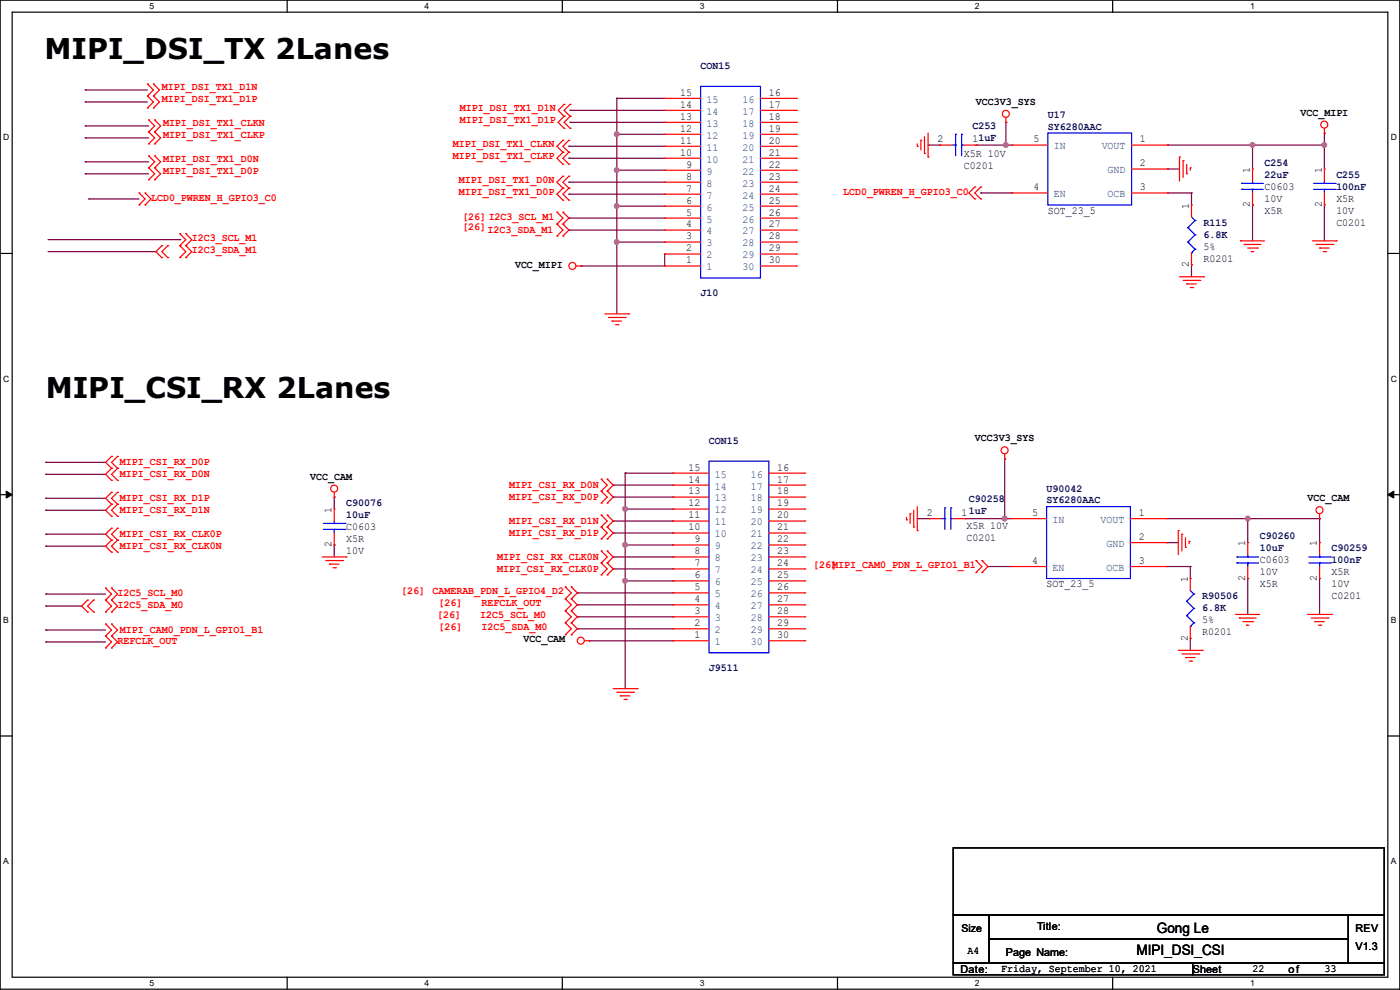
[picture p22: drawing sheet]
<svg xmlns="http://www.w3.org/2000/svg" width="297mm" height="210mm" viewBox="0 0 297 210" stroke-linecap="round" stroke-linejoin="round" font-family="sans-serif">
<defs><g id="words">
<g font-size="6.1">
<text x="9.4" y="12.4">MIPI_DSI_TX 2Lanes</text>
<text x="9.7" y="84.3">MIPI_CSI_RX 2Lanes</text>
</g>
<g font-size="3">
<text x="245.4" y="197.9">Gong Le</text>
<text x="241.1" y="202.7">MIPI_DSI_CSI</text>
</g>
<g font-size="2.3" fill="#000080">
<text x="148.6" y="14.6">CON15</text>
<text x="206.3" y="27.3">C253</text>
<text x="222.3" y="25">U17</text>
<text x="222.3" y="27.6">SY6280AAC</text>
<text x="268.3" y="35.2">C254</text>
<text x="268.3" y="37.7">22uF</text>
<text x="283.5" y="37.7">C255</text>
<text x="283.5" y="40.3">100nF</text>
<text x="255.3" y="47.9">R115</text>
<text x="255.3" y="50.4">6.8K</text>
<text x="148.6" y="62.9">J10</text>
<text x="150.4" y="94.1">CON15</text>
<text x="73.4" y="107.3">C90076</text>
<text x="205.5" y="106.6">C90258</text>
<text x="222" y="104.3">U90042</text>
<text x="222" y="106.8">SY6280AAC</text>
<text x="73.4" y="109.9">10uF</text>
<text x="267.2" y="114.4">C90260</text>
<text x="267.2" y="117">10uF</text>
<text x="282.5" y="117">C90259</text>
<text x="282.5" y="119.5">100nF</text>
<text x="255.1" y="127.1">R90506</text>
<text x="255.1" y="129.7">6.8K</text>
<text x="150.4" y="142.4">J9511</text>
</g>
<g font-size="2.3" fill="#f00">
<text x="34.3" y="21.7">MIPI_DSI_TX1_D1P</text>
<text x="34.3" y="19.2">MIPI_DSI_TX1_D1N</text>
<text x="97.6" y="23.5">MIPI_DSI_TX1_D1N</text>
<text x="34.6" y="29.3">MIPI_DSI_TX1_CLKP</text>
<text x="34.6" y="26.8">MIPI_DSI_TX1_CLKN</text>
<text x="97.6" y="26">MIPI_DSI_TX1_D1P</text>
<text x="34.6" y="34.4">MIPI_DSI_TX1_D0N</text>
<text x="96.1" y="33.7">MIPI_DSI_TX1_CLKP</text>
<text x="96.1" y="31.1">MIPI_DSI_TX1_CLKN</text>
<text x="34.6" y="37">MIPI_DSI_TX1_D0P</text>
<text x="97.3" y="41.3">MIPI_DSI_TX1_D0P</text>
<text x="97.3" y="38.7">MIPI_DSI_TX1_D0N</text>
<text x="178.9" y="41.3">LCD0_PWREN_H_GPIO3_C0</text>
<text x="32" y="42.5">LCD0_PWREN_H_GPIO3_C0</text>
<text x="98.1" y="46.6">[26] I2C3_SCL_M1</text>
<text x="40.7" y="53.7">I2C3_SDA_M1</text>
<text x="40.7" y="51.2">I2C3_SCL_M1</text>
<text x="98.1" y="48.9">[26]I2C3_SDA_M1</text>
<text x="25.4" y="98.7">MIPI_CSI_RX_D0P</text>
<text x="25.4" y="101.2">MIPI_CSI_RX_D0N</text>
<text x="25.4" y="106.3">MIPI_CSI_RX_D1P</text>
<text x="108" y="106">MIPI_CSI_RX_D0P</text>
<text x="108" y="103.5">MIPI_CSI_RX_D0N</text>
<text x="25.4" y="108.8">MIPI_CSI_RX_D1N</text>
<text x="25.4" y="113.9">MIPI_CSI_RX_CLK0P</text>
<text x="108" y="111.1">MIPI_CSI_RX_D1N</text>
<text x="108" y="113.7">MIPI_CSI_RX_D1P</text>
<text x="25.4" y="116.5">MIPI_CSI_RX_CLK0N</text>
<text x="105.5" y="118.7">MIPI_CSI_RX_CLK0N</text>
<text x="105.5" y="121.3">MIPI_CSI_RX_CLK0P</text>
<text x="172.5" y="120.5">[26]MIPI_CAM0_PDN_L_GPIO1_B1</text>
<text x="24.9" y="128.9">I2C5_SDA_M0</text>
<text x="24.9" y="126.4">I2C5_SCL_M0</text>
<text x="85.1" y="126.1">[26] CAMERAB_PDN_L_GPIO4_D2</text>
<text x="92.8" y="131.2">[26]</text>
<text x="93" y="128.7">[26]</text>
<text x="101.9" y="131.2">I2C5_SCL_M0</text>
<text x="102.2" y="128.7">REFCLK_OUT</text>
<text x="24.9" y="136.5">REFCLK_OUT</text>
<text x="25.4" y="134.2">MIPI_CAM0_PDN_L_GPIO1_B1</text>
<text x="93" y="133.7">[26]</text>
<text x="102.2" y="133.7">I2C5_SDA_M0</text>
</g>
<g font-size="2.3">
<text x="144.3" y="22.9">14</text>
<text x="144.3" y="20.3">15</text>
<text x="163.1" y="20.3">16</text>
<text x="163.1" y="22.9">17</text>
<text x="207.1" y="22.2">VCC3V3_SYS</text>
<text x="144.3" y="27.9">12</text>
<text x="144.3" y="25.4">13</text>
<text x="163.1" y="25.4">18</text>
<text x="163.1" y="27.9">19</text>
<text x="275.9" y="24.5">VCC_MIPI</text>
<text x="144.3" y="33">10</text>
<text x="144.3" y="30.5">11</text>
<text x="145.6" y="35.6">9</text>
<text x="163.1" y="30.5">20</text>
<text x="163.1" y="33">21</text>
<text x="163.1" y="35.6">22</text>
<text x="198.9" y="30.2">2</text>
<text x="204.5" y="35.9">C0201</text>
<text x="204.5" y="33.4">X5R 10V</text>
<text x="206.3" y="30.2">11uF</text>
<text x="219.2" y="30.2">5</text>
<text x="241.9" y="35.3">2</text>
<text x="241.9" y="30.2">1</text>
<text x="145.6" y="40.6">7</text>
<text x="145.6" y="38.1">8</text>
<text x="163.1" y="38.1">23</text>
<text x="163.1" y="40.6">24</text>
<text x="219.2" y="40.4">4</text>
<text x="241.9" y="40.4">3</text>
<text x="265.2" y="36.6" transform="rotate(-90 265.2 36.6)">1</text>
<text x="268.3" y="40.3">C0603</text>
<text x="280.4" y="36.6" transform="rotate(-90 280.4 36.6)">1</text>
<text x="145.6" y="45.7">5</text>
<text x="145.6" y="43.2">6</text>
<text x="163.1" y="43.2">25</text>
<text x="163.1" y="45.7">26</text>
<text x="222.3" y="45.3">SOT_23_5</text>
<text x="252.2" y="44.2" transform="rotate(-90 252.2 44.2)">1</text>
<text x="265.2" y="44" transform="rotate(-90 265.2 44)">2</text>
<text x="268.3" y="45.3">X5R</text>
<text x="268.3" y="42.8">10V</text>
<text x="280.4" y="44" transform="rotate(-90 280.4 44)">2</text>
<text x="283.5" y="47.9">C0201</text>
<text x="283.5" y="42.8">X5R</text>
<text x="283.5" y="45.3">10V</text>
<text x="145.6" y="53.3">2</text>
<text x="145.6" y="50.8">3</text>
<text x="145.6" y="48.3">4</text>
<text x="163.1" y="48.3">27</text>
<text x="163.1" y="50.8">28</text>
<text x="163.1" y="53.3">29</text>
<text x="255.3" y="53">5%</text>
<text x="109.3" y="56.8">VCC_MIPI</text>
<text x="145.6" y="55.9">1</text>
<text x="163.1" y="55.9">30</text>
<text x="252.2" y="56.7" transform="rotate(-90 252.2 56.7)">2</text>
<text x="255.3" y="55.5">R0201</text>
<text x="206.8" y="93.6">VCC3V3_SYS</text>
<text x="65.8" y="101.7">VCC_CAM</text>
<text x="146.1" y="99.8">15</text>
<text x="164.9" y="99.8">16</text>
<text x="146.1" y="107.4">12</text>
<text x="146.1" y="104.9">13</text>
<text x="146.1" y="102.4">14</text>
<text x="164.9" y="102.4">17</text>
<text x="164.9" y="104.9">18</text>
<text x="164.9" y="107.4">19</text>
<text x="277.4" y="106.3">VCC_CAM</text>
<text x="70.4" y="108.8" transform="rotate(-90 70.4 108.8)">1</text>
<text x="73.4" y="112.4">C0603</text>
<text x="146.1" y="112.5">10</text>
<text x="146.1" y="110">11</text>
<text x="164.9" y="110">20</text>
<text x="164.9" y="112.5">21</text>
<text x="196.6" y="109.5">2</text>
<text x="204" y="109.5">11uF</text>
<text x="205" y="112.1">X5R 10V</text>
<text x="219" y="109.5">5</text>
<text x="241.6" y="109.5">1</text>
<text x="70.4" y="116.1" transform="rotate(-90 70.4 116.1)">2</text>
<text x="73.4" y="114.9">X5R</text>
<text x="73.4" y="117.5">10V</text>
<text x="147.4" y="117.6">8</text>
<text x="147.4" y="115.1">9</text>
<text x="164.9" y="115.1">22</text>
<text x="164.9" y="117.6">23</text>
<text x="205" y="114.7">C0201</text>
<text x="219" y="119.6">4</text>
<text x="241.6" y="119.6">3</text>
<text x="241.6" y="114.6">2</text>
<text x="264.2" y="115.9" transform="rotate(-90 264.2 115.9)">1</text>
<text x="267.2" y="119.5">C0603</text>
<text x="279.4" y="115.9" transform="rotate(-90 279.4 115.9)">1</text>
<text x="147.4" y="125.2">5</text>
<text x="147.4" y="122.7">6</text>
<text x="147.4" y="120.1">7</text>
<text x="164.9" y="120.1">24</text>
<text x="164.9" y="122.7">25</text>
<text x="164.9" y="125.2">26</text>
<text x="222" y="124.6">SOT_23_5</text>
<text x="252" y="123.5" transform="rotate(-90 252 123.5)">1</text>
<text x="264.2" y="123.2" transform="rotate(-90 264.2 123.2)">2</text>
<text x="267.2" y="124.6">X5R</text>
<text x="267.2" y="122">10V</text>
<text x="279.4" y="123.2" transform="rotate(-90 279.4 123.2)">2</text>
<text x="282.5" y="122">X5R</text>
<text x="282.5" y="124.6">10V</text>
<text x="147.4" y="130.3">3</text>
<text x="147.4" y="127.8">4</text>
<text x="164.9" y="127.8">27</text>
<text x="164.9" y="130.3">28</text>
<text x="282.5" y="127.1">C0201</text>
<text x="111" y="136.3">VCC_CAM</text>
<text x="147.4" y="135.4">1</text>
<text x="147.4" y="132.8">2</text>
<text x="164.9" y="132.8">29</text>
<text x="164.9" y="135.4">30</text>
<text x="252" y="135.9" transform="rotate(-90 252 135.9)">2</text>
<text x="255.1" y="134.7">R0201</text>
<text x="255.1" y="132.2">5%</text>
<text x="220" y="197.2">Title:</text>
<text x="287.6" y="197.7">REV</text>
<text x="205.3" y="202.3">A4</text>
<text x="213.4" y="202.8">Page Name:</text>
<text x="287.6" y="201.5">V1.3</text>
<text x="203.8" y="206.3">Date:</text>
<text x="212.4" y="206.1">Friday, September 10, 2021</text>
<text x="253" y="206.3">Sheet</text>
<text x="265.7" y="206.1">22</text>
<text x="273.3" y="206.3">of</text>
<text x="281" y="206.1">33</text>
</g>
<g font-size="2.3" fill="#004080">
<text x="149.9" y="21.8">15</text>
<text x="157.5" y="21.8">16</text>
<text x="149.9" y="29.4">12</text>
<text x="149.9" y="26.9">13</text>
<text x="149.9" y="24.3">14</text>
<text x="157.5" y="24.3">17</text>
<text x="157.5" y="26.9">18</text>
<text x="157.5" y="29.4">19</text>
<text x="149.9" y="34.5">10</text>
<text x="149.9" y="32">11</text>
<text x="157.5" y="32">20</text>
<text x="157.5" y="34.5">21</text>
<text x="223.6" y="31.7">IN</text>
<text x="233.7" y="31.7">VOUT</text>
<text x="149.9" y="39.6">8</text>
<text x="149.9" y="37">9</text>
<text x="157.5" y="37">22</text>
<text x="157.5" y="39.6">23</text>
<text x="223.6" y="41.9">EN</text>
<text x="235" y="41.9">OCB</text>
<text x="235" y="36.8">GND</text>
<text x="149.9" y="47.2">5</text>
<text x="149.9" y="44.7">6</text>
<text x="149.9" y="42.1">7</text>
<text x="157.5" y="42.1">24</text>
<text x="157.5" y="44.7">25</text>
<text x="157.5" y="47.2">26</text>
<text x="149.9" y="52.3">3</text>
<text x="149.9" y="49.7">4</text>
<text x="157.5" y="49.7">27</text>
<text x="157.5" y="52.3">28</text>
<text x="149.9" y="57.4">1</text>
<text x="149.9" y="54.8">2</text>
<text x="157.5" y="54.8">29</text>
<text x="157.5" y="57.4">30</text>
<text x="151.7" y="101.3">15</text>
<text x="159.3" y="101.3">16</text>
<text x="151.7" y="106.4">13</text>
<text x="151.7" y="103.8">14</text>
<text x="159.3" y="103.8">17</text>
<text x="159.3" y="106.4">18</text>
<text x="151.7" y="111.5">11</text>
<text x="151.7" y="108.9">12</text>
<text x="159.3" y="108.9">19</text>
<text x="159.3" y="111.5">20</text>
<text x="223.3" y="111">IN</text>
<text x="233.5" y="111">VOUT</text>
<text x="151.7" y="119.1">8</text>
<text x="151.7" y="116.5">9</text>
<text x="151.7" y="114">10</text>
<text x="159.3" y="114">21</text>
<text x="159.3" y="116.5">22</text>
<text x="159.3" y="119.1">23</text>
<text x="234.7" y="116">GND</text>
<text x="151.7" y="124.2">6</text>
<text x="151.7" y="121.6">7</text>
<text x="159.3" y="121.6">24</text>
<text x="159.3" y="124.2">25</text>
<text x="223.3" y="121.1">EN</text>
<text x="234.7" y="121.1">OCB</text>
<text x="151.7" y="131.8">3</text>
<text x="151.7" y="129.2">4</text>
<text x="151.7" y="126.7">5</text>
<text x="159.3" y="126.7">26</text>
<text x="159.3" y="129.2">27</text>
<text x="159.3" y="131.8">28</text>
<text x="151.7" y="136.9">1</text>
<text x="151.7" y="134.3">2</text>
<text x="159.3" y="134.3">29</text>
<text x="159.3" y="136.9">30</text>
</g>
<text font-size="2.2" x="204" y="197.7">Size</text>
<g font-size="1.8">
<text x="31.7" y="1.9">5</text>
<text x="90.1" y="1.9">4</text>
<text x="148.5" y="1.9">3</text>
<text x="206.8" y="1.9">2</text>
<text x="265.2" y="1.9">1</text>
<text x=".7" y="29.8">D</text>
<text x="295.1" y="29.8">D</text>
<text x=".7" y="80.9">C</text>
<text x="295.1" y="80.9">C</text>
<text x=".7" y="132.1">B</text>
<text x="295.1" y="132.1">B</text>
<text x=".7" y="183.3">A</text>
<text x="295.1" y="183.3">A</text>
<text x="31.7" y="209.2">5</text>
<text x="90.1" y="209.2">4</text>
<text x="148.5" y="209.2">3</text>
<text x="206.8" y="209.2">2</text>
<text x="265.2" y="209.2">1</text>
</g>
</g></defs>
<path d="M0 0h297v209.8h-297zM2.6 2.6h291.8v204.7h-291.8z" fill="none" stroke="#000" stroke-width=".25"/>
<g fill="#fff">
<path d="M31.7 .3h1v2h-1z"/>
<path d="M31.7 207.6h1v1.9h-1z"/>
</g>
<path d="M60.9 0v2.6M60.9 207.3v2.5" fill="none" stroke="#000" stroke-width=".25"/>
<g fill="#fff">
<path d="M90.1 .3h1v2h-1z"/>
<path d="M90.1 207.6h1v1.9h-1z"/>
</g>
<path d="M119.3 0v2.6M119.3 207.3v2.5" fill="none" stroke="#000" stroke-width=".25"/>
<g fill="#fff">
<path d="M148.5 .3h.9v2h-.9z"/>
<path d="M148.5 207.6h.9v1.9h-.9z"/>
</g>
<path d="M177.7 0v2.6M177.7 207.3v2.5" fill="none" stroke="#000" stroke-width=".25"/>
<g fill="#fff">
<path d="M206.8 .3h1v2h-1z"/>
<path d="M206.8 207.6h1v1.9h-1z"/>
</g>
<path d="M236.1 0v2.6M236.1 207.3v2.5" fill="none" stroke="#000" stroke-width=".25"/>
<g fill="#fff">
<path d="M265.2 .3h1v2h-1z"/>
<path d="M265.2 207.6h1v1.9h-1z"/>
<path d="M.7 28.2h1.2v1.9h-1.2z"/>
<path d="M295.1 28.2h1.2v1.9h-1.2z"/>
<path d="M.7 79.3h1.2v2h-1.2z"/>
<path d="M295.1 79.3h1.2v2h-1.2z"/>
</g>
<path d="M0 53.8h2.6M294.4 53.8h2.6" fill="none" stroke="#000" stroke-width=".25"/>
<g fill="#fff">
<path d="M.7 130.5h1.2v2h-1.2z"/>
<path d="M295.1 130.5h1.1v2h-1.1z"/>
</g>
<path d="M0 104.9h2.6M294.4 104.9h2.6" fill="none" stroke="#000" stroke-width=".25"/>
<path d="M1.3 104.2l1.3 .7-1.3 .8zM294.4 104.9l1.3-.7v1.5z" fill="#000" stroke="#000" stroke-width=".21"/>
<g fill="#fff">
<path d="M.7 181.7h1.2v2h-1.2z"/>
<path d="M295.1 181.7h1.1v2h-1.1z"/>
</g>
<path d="M0 156.1h2.6M294.4 156.1h2.6M202.2 179.9h91.5v14.2h-91.5zM202.2 194.1h7.6v10.2h-7.6zM209.8 194.1h76.2v5.1h-76.2zM209.8 199.2h76.2v5.1h-76.2zM286 194.1h7.7v10.2h-7.7zM202.2 204.3h50.8v2.5h-50.8zM253 204.3h40.7v2.5h-40.7z" fill="none" stroke="#000" stroke-width=".25"/>
<g fill="none" stroke="#800040" stroke-width=".25">
<path d="M18.1 19.1h.1M18.1 19.1h13.2M18.1 26.7h.1M18.1 29.3h.1M18.1 21.6h.1M18.1 36.9h.1M18.1 34.3h.1M18.1 26.7h13.4M18.1 29.3h13.4M18.1 21.6h13.2M18.1 36.9h13.4M18.1 34.3h13.4"/>
<path d="M120.7 31h.1M120.7 33.6h.1M120.7 38.7h.1M120.7 31h20.3M120.7 33.6h20.3M120.7 38.7h20.3M120.9 26h.1M120.9 23.4h.1M120.9 26h20.1M120.9 23.4h20.1M130.9 20.9h.1M130.9 36.1h.1"/>
<path d="M130.9 28.5h.1M130.9 20.9h10.1M130.9 20.9v45.7M130.9 36.1h10.1M130.9 28.5h10.1M196.9 30.8h.1M196.9 30.8h2.5M207.1 30.8h.1M207.1 30.8h7.6M213.4 26h.1M213.4 30.8h.1M213.4 26v4.8"/>
<path d="M247.7 30.8h.1M247.7 35.9h.1M247.7 30.8h33.3M247.7 35.9h2.5M265.7 30.8h.1M265.7 30.8v5.1M281 28.2h.1M281 30.8h.1M281 28.2v7.7M10.2 50.8h27.9M10.2 53.4h22.9M18.8 42.2h.1"/>
<path d="M18.8 42.2h10.7M33.1 53.4h.1M38.1 50.8h.1M120.7 41.2h.1M120.7 48.8h.1M120.7 46.3h.1M120.7 41.2h20.3M120.7 48.8h20.3M120.7 46.3h20.3M123.2 56.4h.1M130.9 43.7h.1M130.9 51.4h.1"/>
<path d="M130.9 43.7h10.1M130.9 51.4h10.1M141 53.9h.1M141 53.9v2.5h-17.8M208.1 40.9h.1M208.1 40.9h6.6M247.7 40.9h.1M247.7 40.9h5.1M252.8 56.2h.1M252.8 40.9h.1M252.8 40.9v2.6M252.8 56.2v2.5"/>
<path d="M265.7 43.5h.1M265.7 43.5v7.6M281 43.5h.1M281 43.5v7.6M9.7 98.1h.1M9.7 98.1h12.7M213.1 97.3h.1M213.1 97.3v12.7M9.7 115.9h.1M9.7 113.3h.1M9.7 108.2h.1M9.7 105.7h.1"/>
<path d="M9.7 100.6h.1M9.7 115.9h12.7M9.7 113.3h12.7M9.7 108.2h12.7M9.7 105.7h12.7M9.7 100.6h12.7M70.9 115.6h.1M70.9 105.5h.1M70.9 105.5v2.5M70.9 115.6v2.6M130.1 118.2h.1M130.1 113.1h.1"/>
<path d="M130.1 110.5h.1M130.1 102.9h.1M130.1 105.5h.1M130.1 118.2h12.7M130.1 113.1h12.7M130.1 110.5h12.7M130.1 102.9h12.7M130.1 105.5h12.7M132.6 100.4h.1M132.6 115.6h.1M132.6 108h.1M132.6 100.4h10.2"/>
<path d="M132.6 100.4v45.7M132.6 115.6h10.2M132.6 108h10.2M194.6 110h.1M194.6 110h2.5M204.8 110h.1M204.8 110h9.6M213.1 110h.1M247.4 115.1h.1M247.4 110h32.6M247.4 115.1h2.6M264.7 110h.1"/>
<path d="M264.7 110v5.1M280 110h.1M280 110v5.1M9.7 136.2h.1M9.7 128.6h.1M9.7 126h.1M9.7 133.6h.1M9.7 136.2h12.7M9.7 128.6h7.6M9.7 126h12.7M9.7 133.6h12.7M122.5 128.3h.1"/>
<path d="M122.5 125.8h.1M122.5 133.4h.1M122.5 130.9h.1M122.5 128.3h20.3M122.5 125.8h20.3M122.5 133.4h20.3M122.5 130.9h20.3M125 135.9h.1M125 135.9h17.8M130.1 120.7h.1M130.1 120.7h12.7M132.6 123.2h.1"/>
<path d="M132.6 123.2h10.2M209.6 120.2h.1M209.6 120.2h4.8M247.4 120.2h.1M247.4 120.2h5.1M252.5 135.4h.1M252.5 120.2h.1M252.5 120.2v2.5M252.5 135.4v2.6M264.7 122.7h.1M264.7 122.7v7.6M280 122.7h.1"/>
<path d="M280 122.7v7.6"/>
</g>
<g fill="#f0f" stroke="#f0f" stroke-width=".25">
<circle cx="130.8" cy="43.7" r=".49"/>
<circle cx="130.8" cy="36.1" r=".49"/>
<circle cx="130.8" cy="28.5" r=".49"/>
<circle cx="130.8" cy="51.3" r=".49"/>
<circle cx="265.7" cy="30.8" r=".49"/>
<circle cx="280.9" cy="30.8" r=".49"/>
<circle cx="213.4" cy="30.8" r=".49"/>
<circle cx="132.6" cy="108" r=".49"/>
<circle cx="132.6" cy="123.2" r=".49"/>
<circle cx="132.6" cy="115.6" r=".49"/>
<circle cx="264.7" cy="110" r=".49"/>
<circle cx="213.1" cy="110" r=".49"/>
</g>
<g fill="none" stroke="#f00" stroke-width=".25">
<path d="M31.3 17.8h.1M31.3 17.8l1.3 1.3-1.3 1.3M32.6 17.8h.1M32.6 17.8l1.2 1.3-1.2 1.3M31.3 20.4h.1M31.3 22.9h.1M31.3 20.4l1.3 1.2-1.3 1.3M31.5 35.6h.1M31.5 38.1h.1M31.5 33.1h.1M31.5 28h.1M31.5 30.5h.1"/>
<path d="M31.5 25.4h.1M31.5 35.6l1.3 1.3-1.3 1.2M31.5 33.1l1.3 1.2-1.3 1.3M31.5 28l1.3 1.3-1.3 1.2M31.5 25.4l1.3 1.3-1.3 1.3M32.6 20.4h.1M32.6 22.9h.1M32.6 20.4l1.2 1.2-1.2 1.3M32.8 35.6h.1M32.8 38.1h.1M32.8 33.1h.1M32.8 28h.1"/>
<path d="M32.8 30.5h.1M32.8 25.4h.1M32.8 35.6l1.3 1.3-1.3 1.2M32.8 33.1l1.3 1.2-1.3 1.3M32.8 28l1.3 1.3-1.3 1.2M32.8 25.4l1.3 1.3-1.3 1.3M119.4 39.9h.1M119.4 37.4h.1M119.4 32.3h.1M119.4 34.8h.1M119.4 29.8h.1M119.4 39.9l-1.2 1.3 1.2 1.3"/>
<path d="M119.4 37.4l-1.2 1.3 1.2 1.2M119.4 32.3l-1.2 1.3 1.2 1.2M119.4 29.8l-1.2 1.2 1.2 1.3M119.7 24.7h.1M119.7 27.2h.1M119.7 22.1h.1M119.7 24.7l-1.3 1.3 1.3 1.2M119.7 22.1l-1.3 1.3 1.3 1.3M120.7 39.9h.1M120.7 37.4h.1M120.7 32.3h.1M120.7 34.8h.1"/>
<path d="M120.7 29.8h.1M120.7 39.9l-1.3 1.3 1.3 1.3M120.7 37.4l-1.3 1.3 1.3 1.2M120.7 32.3l-1.3 1.3 1.3 1.2M120.7 29.8l-1.3 1.2 1.3 1.3M120.9 24.7h.1M120.9 27.2h.1M120.9 22.1h.1M120.9 24.7l-1.2 1.3 1.2 1.2M120.9 22.1l-1.2 1.3 1.2 1.3M141 38.7h.1M141 36.1h.1"/>
<path d="M141 33.6h.1M141 31h.1M141 28.5h.1M141 26h.1M141 23.4h.1M141 20.9h.1M141 38.7h7.6M141 36.1h7.6M141 33.6h7.6M141 31h7.6M141 28.5h7.6M141 26h7.6"/>
<path d="M141 23.4h7.6M141 20.9h7.6M161.3 38.7h7.7M161.3 36.1h7.7M161.3 33.6h7.7M161.3 31h7.7M161.3 28.5h7.7M161.3 26h7.7M161.3 23.4h7.7M161.3 20.9h7.7M169 20.9h.1M169 23.4h.1"/>
<path d="M169 26h.1M169 28.5h.1M169 31h.1M169 33.6h.1M169 36.1h.1M169 38.7h.1M194.6 31h.1M194.6 30.5v.5M195.4 29.8h.1M195.4 29.8v2M196.1 32.6h.1M196.1 29v3.6"/>
<path d="M196.9 33.3h.1M196.9 28.2v5.1M199.4 30.8h.1M199.4 30.8h2.6M204.5 30.8h2.6M206.8 39.7h.1M206.8 39.7l-1.3 1.2 1.3 1.3M207.1 30.8h.1M208.1 39.7h.1M208.1 39.7l-1.3 1.2 1.3 1.3M213.4 26h.1M213.4 24.9v1.1"/>
<path d="M214.7 30.8h.1M214.7 30.8h7.6M240.1 30.8h7.6M240.1 35.9h7.6M247.7 35.9h.1M247.7 30.8h.1M250.2 33.3h.1M250.2 33.3v5.1M251 34.1h.1M251 34.1v3.5M251.8 36.9h.1M251.8 34.8v2.1"/>
<path d="M252.5 35.6h.1M252.5 35.6v.5M265.7 35.9h.1M265.7 35.9v2.5M281 28.2h.1M281 35.9h.1M281 27.2v1M281 35.9v2.5M29.5 43.5h.1M29.5 40.9h.1M29.5 40.9l1.3 1.3-1.3 1.3M30.8 43.5h.1"/>
<path d="M30.8 40.9h.1M30.8 40.9l1.2 1.3-1.2 1.3M34.3 54.7h.1M34.3 52.1h.1M34.3 52.1l-1.2 1.3 1.2 1.3M35.6 52.1h.1M35.6 54.7h.1M35.6 52.1l-1.3 1.3 1.3 1.3M38.1 52.1h.1M38.1 54.7h.1M38.1 49.6h.1M38.1 52.1l1.3 1.3-1.3 1.3"/>
<path d="M38.1 49.6l1.3 1.2-1.3 1.3M39.4 52.1h.1M39.4 54.7h.1M39.4 49.6h.1M39.4 52.1l1.3 1.3-1.3 1.3M39.4 49.6l1.3 1.2-1.3 1.3M118.2 50.1h.1M118.2 47.5h.1M118.2 45h.1M118.2 47.5l1.2 1.3-1.2 1.3M118.2 45l1.2 1.3-1.2 1.2M119.4 47.5h.1"/>
<path d="M119.4 50.1h.1M119.4 45h.1M119.4 42.5h.1M119.4 47.5l1.3 1.3-1.3 1.3M119.4 45l1.3 1.3-1.3 1.2M120.7 42.5h.1M122.2 56.4h1M123.2 56.4h.1M141 56.4h.1M141 53.9h.1M141 51.4h.1M141 48.8h.1"/>
<path d="M141 46.3h.1M141 43.7h.1M141 41.2h.1M141 56.4h7.6M141 53.9h7.6M141 51.4h7.6M141 48.8h7.6M141 46.3h7.6M141 43.7h7.6M141 41.2h7.6M161.3 56.4h7.7M161.3 53.9h7.7"/>
<path d="M161.3 51.4h7.7M161.3 48.8h7.7M161.3 46.3h7.7M161.3 43.7h7.7M161.3 41.2h7.7M169 41.2h.1M169 43.7h.1M169 46.3h.1M169 48.8h.1M169 51.4h.1M169 53.9h.1M169 56.4h.1"/>
<path d="M206.8 42.2h.1M208.1 42.2h.1M214.7 40.9h.1M214.7 40.9h7.6M240.1 40.9h7.6M247.7 40.9h.1M250.2 58.7h5.1M251 59.5h3.6M252.8 43.5h.1M252.8 56.2h.1M252.8 43.5v2.5M252.8 53.6v2.6"/>
<path d="M254.6 59.5h.1M255.3 58.7h.1M263.2 51.1h.1M263.2 51.1h5.1M263.9 51.9h.1M263.9 51.9h3.6M264.7 52.6h2M265.5 53.4h.1M265.5 53.4h.5M265.7 43.5h.1M265.7 40.9v2.6M266.7 52.6h.1"/>
<path d="M278.4 51.1h5.1M279.2 51.9h3.5M280 52.6h.1M280 52.6h2M280.7 53.4h.5M281 43.5h.1M281 40.9v2.6M281.2 53.4h.1M282.7 51.9h.1M283.5 51.1h.1M128.3 66.6h5.1M129.1 67.4h3.5"/>
<path d="M129.8 68.1h.1M129.8 68.1h2.1M130.6 68.9h.5M131.1 68.9h.1M132.6 67.4h.1M133.4 66.6h.1M251.8 60.2h.1M251.8 60.2h2M252.5 61h.5M253 61h.1M23.7 96.8h.1M23.7 99.4h.1"/>
<path d="M23.7 96.8l-1.3 1.3 1.3 1.3M23.7 99.4l-1.3 1.2 1.3 1.3M24.9 99.4h.1M24.9 96.8h.1M24.9 96.8l-1.2 1.3 1.2 1.3M24.9 99.4l-1.2 1.2 1.2 1.3M213.1 97.3h.1M213.1 96.3v1M23.7 101.9h.1M23.7 104.4h.1M23.7 107h.1M23.7 109.5h.1"/>
<path d="M23.7 112.1h.1M23.7 114.6h.1M23.7 117.1h.1M23.7 104.4l-1.3 1.3 1.3 1.3M23.7 107l-1.3 1.2 1.3 1.3M23.7 112.1l-1.3 1.2 1.3 1.3M23.7 114.6l-1.3 1.3 1.3 1.2M24.9 101.9h.1M24.9 107h.1M24.9 104.4h.1M24.9 109.5h.1M24.9 114.6h.1"/>
<path d="M24.9 112.1h.1M24.9 117.1h.1M24.9 104.4l-1.2 1.3 1.2 1.3M24.9 107l-1.2 1.2 1.2 1.3M24.9 112.1l-1.2 1.2 1.2 1.3M24.9 114.6l-1.2 1.3 1.2 1.2M68.4 118.2h5M69.1 118.9h3.6M69.9 119.7h.1M69.9 119.7h2M70.9 105.5h.1M70.9 108h.1"/>
<path d="M70.9 115.6h.1M70.9 104.4v1.1M70.9 108v2.5M70.9 113.1v2.5M72.7 118.9h.1M73.4 118.2h.1M127.6 106.7h.1M127.6 104.2h.1M127.6 101.6h.1M127.6 111.8h.1M127.6 109.3h.1M127.6 114.3h.1"/>
<path d="M127.6 119.4h.1M127.6 116.9h.1M127.6 104.2l1.2 1.3-1.2 1.2M127.6 101.6l1.2 1.3-1.2 1.3M127.6 109.3l1.2 1.2-1.2 1.3M127.6 111.8l1.2 1.3-1.2 1.2M127.6 116.9l1.2 1.3-1.2 1.2M127.6 119.4l1.2 1.3-1.2 1.3M128.8 104.2h.1M128.8 106.7h.1M128.8 101.6h.1M128.8 109.3h.1"/>
<path d="M128.8 111.8h.1M128.8 114.3h.1M128.8 116.9h.1M128.8 119.4h.1M128.8 104.2l1.3 1.3-1.3 1.2M128.8 101.6l1.3 1.3-1.3 1.3M128.8 109.3l1.3 1.2-1.3 1.3M128.8 111.8l1.3 1.3-1.3 1.2M128.8 116.9l1.3 1.3-1.3 1.2M128.8 119.4l1.3 1.3-1.3 1.3M142.8 118.2h.1M142.8 115.6h.1"/>
<path d="M142.8 113.1h.1M142.8 110.5h.1M142.8 108h.1M142.8 105.5h.1M142.8 102.9h.1M142.8 100.4h.1M142.8 118.2h7.6M142.8 115.6h7.6M142.8 113.1h7.6M142.8 110.5h7.6M142.8 108h7.6M142.8 105.5h7.6"/>
<path d="M142.8 102.9h7.6M142.8 100.4h7.6M163.1 118.2h7.6M163.1 115.6h7.6M163.1 113.1h7.6M163.1 110.5h7.6M163.1 108h7.6M163.1 105.5h7.6M163.1 102.9h7.6M163.1 100.4h7.6M170.7 100.4h.1M170.7 102.9h.1"/>
<path d="M170.7 105.5h.1M170.7 108h.1M170.7 110.5h.1M170.7 113.1h.1M170.7 115.6h.1M170.7 118.2h.1M192.3 110.3h.1M192.3 109.8v.5M193.1 109h.1M193.1 109v2M193.8 111.8h.1M193.8 108.2v3.6"/>
<path d="M194.6 112.6h.1M194.6 107.5v5.1M197.1 110h.1M197.1 110h2.6M202.2 110h2.6M204.8 110h.1M207.1 118.9h.1M207.1 118.9l1.2 1.3-1.2 1.3M208.3 118.9h.1M208.3 118.9l1.3 1.3-1.3 1.3M214.4 110h.1M214.4 110h7.6"/>
<path d="M239.8 110h7.6M239.8 115.1h7.6M247.4 115.1h.1M247.4 110h.1M250 112.6h.1M250 112.6v5M250.7 113.3h.1M250.7 113.3v3.6M251.5 116.1h.1M251.5 114.1v2M252.3 114.9h.1M252.3 114.9v.5"/>
<path d="M264.7 115.1h.1M264.7 115.1v2.5M280 110h.1M280 115.1h.1M280 109v1M280 115.1v2.5M18.6 129.8h.1M18.6 127.3h.1M18.6 127.3l-1.3 1.3 1.3 1.2M19.9 127.3h.1M19.9 129.8h.1M19.9 127.3l-1.3 1.3 1.3 1.2"/>
<path d="M22.4 137.5h.1M22.4 134.9h.1M22.4 127.3h.1M22.4 129.8h.1M22.4 124.8h.1M22.4 132.4h.1M22.4 134.9l1.3 1.3-1.3 1.3M22.4 132.4l1.3 1.2-1.3 1.3M22.4 127.3l1.3 1.3-1.3 1.2M22.4 124.8l1.3 1.2-1.3 1.3M23.7 137.5h.1M23.7 134.9h.1"/>
<path d="M23.7 127.3h.1M23.7 129.8h.1M23.7 124.8h.1M23.7 132.4h.1M23.7 134.9l1.2 1.3-1.2 1.3M23.7 127.3l1.2 1.3-1.2 1.2M23.7 124.8l1.2 1.2-1.2 1.3M23.7 132.4l1.2 1.2-1.2 1.3M70.7 120.4h.5M71.2 120.4h.1M119.9 129.6h.1M119.9 127h.1"/>
<path d="M119.9 124.5h.1M119.9 134.7h.1M119.9 132.1h.1M119.9 124.5l1.3 1.3-1.3 1.2M119.9 127l1.3 1.3-1.3 1.3M119.9 132.1l1.3 1.3-1.3 1.3M119.9 129.6l1.3 1.3-1.3 1.2M121.2 127h.1M121.2 129.6h.1M121.2 124.5h.1M121.2 132.1h.1M121.2 134.7h.1"/>
<path d="M121.2 124.5l1.3 1.3-1.3 1.2M121.2 127l1.3 1.3-1.3 1.3M121.2 132.1l1.3 1.3-1.3 1.3M121.2 129.6l1.3 1.3-1.3 1.2M124 135.9h1M125 135.9h.1M127.6 122h.1M128.8 122h.1M142.8 135.9h.1M142.8 133.4h.1M142.8 130.9h.1M142.8 128.3h.1"/>
<path d="M142.8 125.8h.1M142.8 123.2h.1M142.8 120.7h.1M142.8 135.9h7.6M142.8 133.4h7.6M142.8 130.9h7.6M142.8 128.3h7.6M142.8 125.8h7.6M142.8 123.2h7.6M142.8 120.7h7.6M163.1 135.9h7.6M163.1 133.4h7.6"/>
<path d="M163.1 130.9h7.6M163.1 128.3h7.6M163.1 125.8h7.6M163.1 123.2h7.6M163.1 120.7h7.6M170.7 120.7h.1M170.7 123.2h.1M170.7 125.8h.1M170.7 128.3h.1M170.7 130.9h.1M170.7 133.4h.1M170.7 135.9h.1"/>
<path d="M207.1 121.5h.1M208.3 121.5h.1M214.4 120.2h.1M214.4 120.2h7.6M239.8 120.2h7.6M247.4 120.2h.1M250 138h5.1M250.7 138.7h3.6M251.5 139.5h.1M251.5 139.5h2M252.5 122.7h.1M252.5 135.4h.1"/>
<path d="M252.5 122.7v2.6M252.5 132.9v2.5M254.3 138.7h.1M255.1 138h.1M262.2 130.3h.1M262.2 130.3h5.1M262.9 131.1h.1M262.9 131.1h3.6M263.7 131.9h2M264.5 132.6h.1M264.5 132.6h.5M264.7 122.7h.1"/>
<path d="M264.7 120.2v2.5M265.7 131.9h.1M277.4 130.3h5.1M278.2 131.1h3.5M278.9 131.9h.1M278.9 131.9h2.1M279.7 132.6h.5M280 122.7h.1M280 120.2v2.5M280.2 132.6h.1M281.7 131.1h.1M282.5 130.3h.1"/>
<path d="M130.1 146.1h5.1M130.9 146.9h3.5M131.6 147.6h.1M131.6 147.6h2M132.4 148.4h.5M132.9 148.4h.1M134.4 146.9h.1M135.2 146.1h.1M252.3 140.3h.5M252.8 140.3h.1"/>
<circle cx="213.4" cy="24.2" r=".74"/>
<circle cx="280.9" cy="26.4" r=".74"/>
<circle cx="121.4" cy="56.4" r=".74"/>
<circle cx="213.1" cy="95.5" r=".74"/>
<circle cx="70.9" cy="103.7" r=".74"/>
<circle cx="279.9" cy="108.2" r=".74"/>
<circle cx="123.2" cy="135.9" r=".74"/>
</g>
<g fill="none" stroke="#00f" stroke-width=".25">
<path d="M148.6 18.3h12.7v40.7h-12.7zM202 30.8h.7M202.7 28.5h.1M202.7 30.8h.1M202.7 28.5v4.6M204 30.8h.1M204 28.5h.1M204 30.8h.5M204 28.5v4.6M222.3 28.2h17.8v15.3h-17.8zM263.4 38.9h.1M263.4 38.9h4.6"/>
<path d="M265.7 38.9h.1M265.7 38.4v.5M278.7 38.9h4.6M281 38.9h.1M281 38.4v.5M283.3 38.9h.1M252 48.3h.1M252 51.4h.1M252 48.3l1.5 1.5M252 51.4l1.5 1.5M252.8 53.6h.1M252.8 46l.7 .8"/>
<path d="M253.5 46.8h.1M253.5 49.8h.1M253.5 52.9h.1M253.5 46.8l-1.5 1.5M253.5 49.8l-1.5 1.6M253.5 52.9l-.7 .7M263.4 40.2h.1M263.4 40.2h4.6M265.7 40.2h.1M265.7 40.2v.7M278.7 40.2h4.6M281 40.2h.1"/>
<path d="M281 40.2v.7M283.3 40.2h.1M150.4 97.8h12.7v40.7h-12.7zM68.6 112.3h4.6M68.6 111h4.6M70.9 111h.1M70.9 112.3h.1M70.9 110.5v.5M70.9 112.3v.8M73.2 112.3h.1M73.2 111h.1M199.7 110h.7"/>
<path d="M200.4 107.7h.1M200.4 110h.1M200.4 107.7v4.6M201.7 110h.1M201.7 107.7h.1M201.7 110h.5M201.7 107.7v4.6M222 107.5h17.8v15.2h-17.8zM262.4 119.4h.1M262.4 118.2h.1M262.4 119.4h4.6M262.4 118.2h4.6"/>
<path d="M264.7 118.2h.1M264.7 119.4h.1M264.7 117.6v.6M264.7 119.4v.8M277.7 119.4h4.5M277.7 118.2h4.5M280 118.2h.1M280 119.4h.1M280 117.6v.6M280 119.4v.8M282.2 119.4h.1M282.2 118.2h.1"/>
<path d="M251.8 127.6h.1M251.8 130.6h.1M251.8 127.6l1.5 1.5M251.8 130.6l1.5 1.5M252.5 132.9h.1M252.5 125.3l.8 .7M253.3 126h.1M253.3 129.1h.1M253.3 132.1h.1M253.3 126l-1.5 1.6M253.3 129.1l-1.5 1.5M253.3 132.1l-.8 .8"/>
</g>
<use href="#words"/>
</svg>
